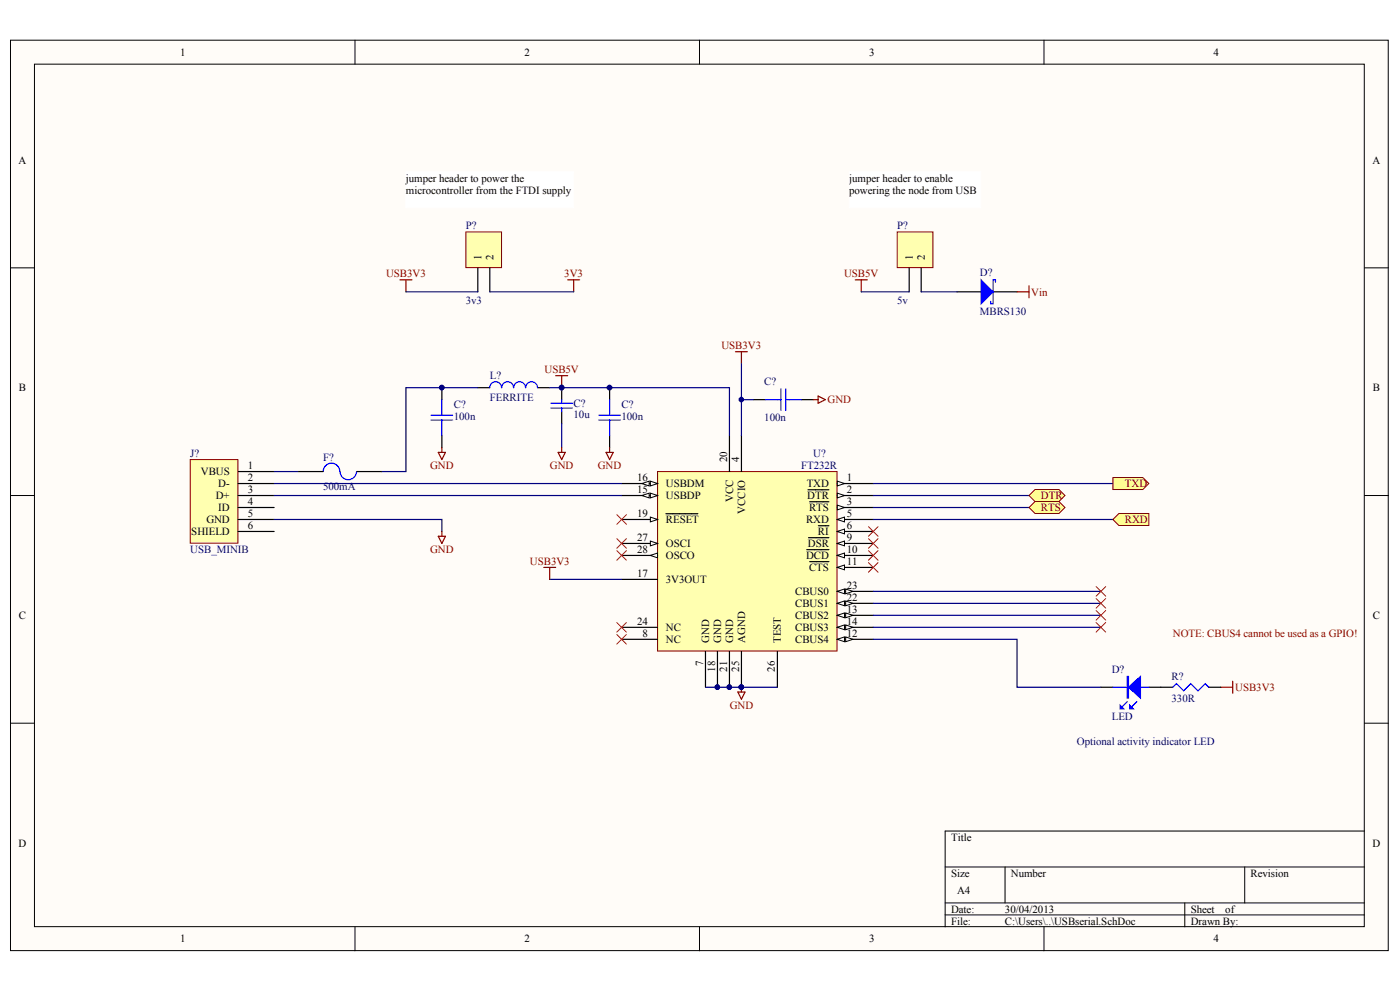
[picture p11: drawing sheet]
<svg xmlns="http://www.w3.org/2000/svg" width="288mm" height="204mm" viewBox="0 0 288 204" stroke-linecap="round" stroke-linejoin="round" font-family="sans-serif">
<defs><g id="words">
<g font-size="2.2">
<text x="37" y="11.5">1</text>
<text x="107.9" y="11.5">2</text>
<text x="178.7" y="11.5">3</text>
<text x="249.5" y="11.5">4</text>
<text x="3.8" y="33.6">A</text>
<text x="282.2" y="33.6">A</text>
<text x="83.5" y="37.3">jumper header to power the</text>
<text x="83.5" y="39.8">microcontroller from the FTDI supply</text>
<text x="174.6" y="37.3">jumper header to enable</text>
<text x="174.6" y="39.8">powering the node from USB</text>
<text x="99" y="53.3" transform="rotate(-90 99 53.3)">1</text>
<text x="101.5" y="53.3" transform="rotate(-90 101.5 53.3)">2</text>
<text x="187.7" y="53.3" transform="rotate(-90 187.7 53.3)">1</text>
<text x="190.1" y="53.3" transform="rotate(-90 190.1 53.3)">2</text>
<text x="3.9" y="80.4">B</text>
<text x="282.3" y="80.4">B</text>
<text x="149.5" y="94.9" transform="rotate(-90 149.5 94.9)">20</text>
<text x="152" y="94.9" transform="rotate(-90 152 94.9)">4</text>
<text x="41.3" y="97.7">VBUS</text>
<text x="44.9" y="100.1">D-</text>
<text x="50.9" y="101.4">3</text>
<text x="50.9" y="98.9">2</text>
<text x="50.9" y="96.4">1</text>
<text x="131" y="98.9">16</text>
<text x="131" y="101.4">15</text>
<text x="136.9" y="100.1">USBDM</text>
<text x="165.9" y="100.1">TXD</text>
<text x="174.1" y="98.9">1</text>
<text x="174.1" y="101.4">2</text>
<text x="42.4" y="107.5">GND</text>
<text x="44.4" y="102.6">D+</text>
<text x="44.9" y="105.1">ID</text>
<text x="50.9" y="103.8">4</text>
<text x="50.9" y="106.3">5</text>
<text x="131" y="106.3">19</text>
<text x="136.9" y="102.6">USBDP</text>
<text x="136.9" y="107.5">RESET</text>
<text x="150.7" y="103.2" transform="rotate(-90 150.7 103.2)">VCC</text>
<text x="153.2" y="105.6" transform="rotate(-90 153.2 105.6)">VCCIO</text>
<text x="165.7" y="107.5">RXD</text>
<text x="166" y="102.6">DTR</text>
<text x="166.4" y="105.1">RTS</text>
<text x="174.1" y="106.3">5</text>
<text x="174.1" y="103.8">3</text>
<text x="39.3" y="110">SHIELD</text>
<text x="50.9" y="108.8">6</text>
<text x="131" y="111.2">27</text>
<text x="131" y="113.7">28</text>
<text x="136.9" y="112.5">OSCI</text>
<text x="166.1" y="112.5">DSR</text>
<text x="168.2" y="110">RI</text>
<text x="174.1" y="111.2">9</text>
<text x="174.1" y="113.7">10</text>
<text x="174.1" y="108.8">6</text>
<text x="131" y="118.6">17</text>
<text x="136.9" y="114.9">OSCO</text>
<text x="136.9" y="119.9">3V3OUT</text>
<text x="165.7" y="114.9">DCD</text>
<text x="166.4" y="117.4">CTS</text>
<text x="174.1" y="116.2">11</text>
<text x="163.5" y="122.3">CBUS0</text>
<text x="163.5" y="124.8">CBUS1</text>
<text x="174.1" y="121.1">23</text>
<text x="174.1" y="123.5">22</text>
<text x="3.9" y="127.3">C</text>
<text x="131" y="128.5">24</text>
<text x="132.1" y="130.9">8</text>
<text x="136.9" y="129.7">NC</text>
<text x="163.5" y="127.3">CBUS2</text>
<text x="163.5" y="129.7">CBUS3</text>
<text x="174.1" y="126">13</text>
<text x="174.1" y="128.5">14</text>
<text x="174.1" y="130.9">12</text>
<text x="282.3" y="127.3">C</text>
<text x="136.9" y="132.2">NC</text>
<text x="144.6" y="137" transform="rotate(-90 144.6 137)">7</text>
<text x="145.8" y="132.2" transform="rotate(-90 145.8 132.2)">GND</text>
<text x="148.3" y="132.2" transform="rotate(-90 148.3 132.2)">GND</text>
<text x="150.7" y="132.2" transform="rotate(-90 150.7 132.2)">GND</text>
<text x="153.2" y="132.2" transform="rotate(-90 153.2 132.2)">AGND</text>
<text x="160.6" y="132.2" transform="rotate(-90 160.6 132.2)">TEST</text>
<text x="163.5" y="132.2">CBUS4</text>
<text x="147" y="138.1" transform="rotate(-90 147 138.1)">18</text>
<text x="149.5" y="138.1" transform="rotate(-90 149.5 138.1)">21</text>
<text x="152" y="138.1" transform="rotate(-90 152 138.1)">25</text>
<text x="159.4" y="138.1" transform="rotate(-90 159.4 138.1)">26</text>
<text x="195.6" y="172.8">Title</text>
<text x="3.8" y="174">D</text>
<text x="282.2" y="174">D</text>
<text x="195.6" y="180.2">Size</text>
<text x="196.8" y="183.9">A4</text>
<text x="207.9" y="180.2">Number</text>
<text x="257.2" y="180.2">Revision</text>
<text x="195.6" y="187.6">Date:</text>
<text x="195.6" y="190">File:</text>
<text x="206.6" y="187.6">30/04/2013</text>
<text x="206.6" y="190">C:\Users\..\USBserial.SchDoc</text>
<text x="244.8" y="187.6">Sheet</text>
<text x="244.8" y="190">Drawn By:</text>
<text x="252" y="187.6">of</text>
<text x="37" y="193.7">1</text>
<text x="107.9" y="193.7">2</text>
<text x="178.7" y="193.7">3</text>
<text x="249.5" y="193.7">4</text>
</g>
<g font-size="2.2" fill="#000080">
<text x="95.8" y="47.2">P?</text>
<text x="184.5" y="47.2">P?</text>
<text x="201.5" y="56.8">D?</text>
<text x="95.8" y="62.5">3v3</text>
<text x="184.5" y="62.5">5v</text>
<text x="201.5" y="64.7">MBRS130</text>
<text x="100.7" y="78">L?</text>
<text x="93.3" y="83.9">C?</text>
<text x="100.7" y="82.4">FERRITE</text>
<text x="117.9" y="83.7">C?</text>
<text x="127.8" y="83.9">C?</text>
<text x="157.2" y="79.2">C?</text>
<text x="93.3" y="86.4">100n</text>
<text x="117.9" y="85.9">10u</text>
<text x="127.8" y="86.4">100n</text>
<text x="157.2" y="86.6">100n</text>
<text x="39.1" y="94">J?</text>
<text x="66.5" y="94.7">F?</text>
<text x="167.2" y="94">U?</text>
<text x="66.5" y="100.7">500mA</text>
<text x="164.8" y="96.4">FT232R</text>
<text x="39.1" y="113.7">USB_MINIB</text>
<text x="228.6" y="138.3">D?</text>
<text x="240.9" y="139.8">R?</text>
<text x="228.6" y="147.9">LED</text>
<text x="240.9" y="144.2">330R</text>
<text x="221.5" y="153.1">Optional activity indicator LED</text>
</g>
<g font-size="2.2" fill="#800000">
<text x="79.4" y="57">USB3V3</text>
<text x="116" y="57">3V3</text>
<text x="173.6" y="57">USB5V</text>
<text x="212.1" y="60.7">Vin</text>
<text x="148.4" y="71.8">USB3V3</text>
<text x="112" y="76.7">USB5V</text>
<text x="231.3" y="100.1">TXD</text>
<text x="214" y="102.6">DTR</text>
<text x="214" y="105.1">RTS</text>
<text x="231.3" y="107.5">RXD</text>
<text x="109" y="116.2">USB3V3</text>
<text x="241.2" y="130.9">NOTE: CBUS4 cannot be used as a GPIO!</text>
<text x="254" y="142">USB3V3</text>
</g>
<g font-size="2.2" fill="#7f0000">
<text x="170.2" y="82.9">GND</text>
<text x="88.5" y="96.4">GND</text>
<text x="113.1" y="96.4">GND</text>
<text x="122.9" y="96.4">GND</text>
<text x="88.5" y="113.7">GND</text>
<text x="150" y="145.7">GND</text>
</g>
</g></defs>
<g fill="#fffcf8" stroke="#000" stroke-width=".21">
<path d="M2.2 8.3h283.3v187.1h-283.3z"/>
<path d="M7.1 13.2h273.4v177.3h-273.4z"/>
</g>
<g fill="none" stroke="#000" stroke-width=".21">
<path d="M73 8.3v4.9M143.8 8.3v4.9M214.7 8.3v4.9M2.2 55.1h4.9M280.6 55.1h4.9M2.2 101.9h4.9M280.6 101.9h4.9M2.2 148.7h4.9M280.6 148.7h4.9M194.3 178.2h86.3M206.7 178.2v7.4M255.9 178.2v7.4"/>
<path d="M280.6 170.8h-86.3v19.7M73 190.5v4.9M143.8 190.5v4.9M194.3 185.6h86.3M194.3 188.1h86.3M214.7 190.5v4.9M243.6 185.6v4.9"/>
</g>
<path d="M135.2 96.9h36.9v36.9h-36.9z" fill="#ffffb0" stroke="#800000" stroke-width=".21"/>
<path d="M127.8 99.4h7.4M150 89.5v7.4M152.5 89.5v7.4" fill="none" stroke="#000" stroke-width=".25"/>
<g fill="#fffcf8" stroke="#000" stroke-width=".21">
<path d="M133.7 98.9l1.5 .5-1.5 .5z"/>
<path d="M132 99.4l1.5-.5v1z"/>
</g>
<path d="M127.8 101.9h7.4" fill="none" stroke="#000" stroke-width=".25"/>
<g fill="#fffcf8" stroke="#000" stroke-width=".21">
<path d="M133.7 101.4l1.5 .5-1.5 .4z"/>
<path d="M132 101.9l1.5-.5v.9z"/>
</g>
<path d="M172.2 99.4h7.4M127.8 131.4h7.4M145.1 133.9v7.4M147.5 133.9v7.4M150 133.9v7.4M152.5 133.9v7.4" fill="none" stroke="#000" stroke-width=".25"/>
<g fill="#000080" stroke="#000080" stroke-width=".21">
<circle cx="152.4" cy="141.2" r=".47"/>
<circle cx="150" cy="141.2" r=".47"/>
<circle cx="147.5" cy="141.2" r=".47"/>
</g>
<path d="M172.2 98.9l1.4 .5-1.4 .5z" fill="#fffcf8" stroke="#000" stroke-width=".21"/>
<path d="M172.2 106.8h7.4" fill="none" stroke="#000" stroke-width=".25"/>
<path d="M172.2 106.8l1.4-.5v1z" fill="#fffcf8" stroke="#000" stroke-width=".21"/>
<path d="M172.2 104.3h7.4" fill="none" stroke="#000" stroke-width=".25"/>
<path d="M172.2 103.8l1.4 .5-1.4 .5z" fill="#fffcf8" stroke="#000" stroke-width=".21"/>
<path d="M166.5 103.1h3.9M172.2 116.6h7.4" fill="none" stroke="#000" stroke-width=".25"/>
<path d="M172.2 116.6l1.4-.5v1z" fill="#fffcf8" stroke="#000" stroke-width=".21"/>
<path d="M166.5 115.5h3.9M172.2 101.9h7.4" fill="none" stroke="#000" stroke-width=".25"/>
<path d="M172.2 101.4l1.4 .5-1.4 .4z" fill="#fffcf8" stroke="#000" stroke-width=".21"/>
<path d="M166.1 100.7h4.3M172.2 111.7h7.4" fill="none" stroke="#000" stroke-width=".25"/>
<path d="M172.2 111.7l1.4-.5v1z" fill="#fffcf8" stroke="#000" stroke-width=".21"/>
<path d="M166.2 110.5h4.2M172.2 114.2h7.4" fill="none" stroke="#000" stroke-width=".25"/>
<path d="M172.2 114.2l1.4-.5v1z" fill="#fffcf8" stroke="#000" stroke-width=".21"/>
<path d="M165.9 113h4.5M172.2 109.2h7.4" fill="none" stroke="#000" stroke-width=".25"/>
<path d="M172.2 109.2l1.4-.4v.9z" fill="#fffcf8" stroke="#000" stroke-width=".21"/>
<path d="M168.3 108.1h2.1M172.2 121.6h7.4" fill="none" stroke="#000" stroke-width=".25"/>
<g fill="#fffcf8" stroke="#000" stroke-width=".21">
<path d="M172.2 121.6l1.4-.5v1z"/>
<path d="M173.9 121.1l1.5 .5-1.5 .5z"/>
</g>
<path d="M127.8 106.8h7.4M159.8 133.9v7.4" fill="none" stroke="#000" stroke-width=".25"/>
<path d="M133.7 106.3l1.5 .5-1.5 .5z" fill="#fffcf8" stroke="#000" stroke-width=".21"/>
<path d="M127.8 111.7h7.4M136.9 105.6h6.6M127.8 128.9h7.4" fill="none" stroke="#000" stroke-width=".25"/>
<path d="M133.7 111.2l1.5 .5-1.5 .5z" fill="#fffcf8" stroke="#000" stroke-width=".21"/>
<path d="M127.8 114.2h7.4" fill="none" stroke="#000" stroke-width=".25"/>
<path d="M133.7 114.2l1.5-.5v1z" fill="#fffcf8" stroke="#000" stroke-width=".21"/>
<path d="M127.8 119.1h7.4M172.2 124h7.4" fill="none" stroke="#000" stroke-width=".25"/>
<g fill="#fffcf8" stroke="#000" stroke-width=".21">
<path d="M172.2 124l1.4-.5v1z"/>
<path d="M173.9 123.5l1.5 .5-1.5 .5z"/>
</g>
<path d="M172.2 126.5h7.4" fill="none" stroke="#000" stroke-width=".25"/>
<g fill="#fffcf8" stroke="#000" stroke-width=".21">
<path d="M172.2 126.5l1.4-.5v1z"/>
<path d="M173.9 126l1.5 .5-1.5 .5z"/>
</g>
<path d="M172.2 128.9h7.4" fill="none" stroke="#000" stroke-width=".25"/>
<g fill="#fffcf8" stroke="#000" stroke-width=".21">
<path d="M172.2 128.9l1.4-.4v.9z"/>
<path d="M173.9 128.5l1.5 .4-1.5 .5z"/>
</g>
<path d="M172.2 131.4h7.4" fill="none" stroke="#000" stroke-width=".25"/>
<g fill="#fffcf8" stroke="#000" stroke-width=".21">
<path d="M172.2 131.4l1.4-.5v1z"/>
<path d="M173.9 130.9l1.5 .5-1.5 .5z"/>
</g>
<g fill="#000080" stroke="#000080" stroke-width=".21">
<circle cx="152.4" cy="141.2" r=".47"/>
<circle cx="150" cy="141.2" r=".47"/>
<circle cx="147.5" cy="141.2" r=".47"/>
<circle cx="115.5" cy="79.7" r=".47"/>
<circle cx="90.8" cy="79.7" r=".47"/>
<circle cx="125.3" cy="79.7" r=".47"/>
</g>
<path d="M114.3 77.2h2.4M115.5 77.2v2.5M151.2 72.3h2.5M152.5 72.3v2.5M111.8 116.6h2.5M113 116.6v2.5" fill="none" stroke="#800000" stroke-width=".25"/>
<path d="M90.9 79.7v2.5M98.2 79.7h2.5M110.6 79.7h2.4M115.5 79.7v2.5M125.3 79.7v2.5M90.9 89.5v2.5M115.5 84.6v2.5M125.3 89.5v2.5M154.9 82.2h2.5M164.8 82.2h2.4" fill="none" stroke="#000" stroke-width=".25"/>
<g fill="none" stroke="#00f" stroke-width=".25">
<path d="M103.1 79.7a1.21 1.21 0 0 0-1.2-1.2 1.21 1.21 0 0 0-1.2 1.2M105.6 79.7a1.21 1.21 0 0 0-1.2-1.2 1.21 1.21 0 0 0-1.2 1.2M108.1 79.7a1.21 1.21 0 0 0-1.3-1.2 1.21 1.21 0 0 0-1.2 1.2M110.5 79.7a1.21 1.21 0 0 0-1.2-1.2 1.21 1.21 0 0 0-1.2 1.2M160.6 79.9v4.5M161.6 79.9v4.5M88.6 86.3h4.5M88.6 85.4h4.5M90.9 82.2v3.2M90.9 86.3v3.2M113.3 82.9h4.4M113.3 83.9h4.4"/>
<path d="M115.5 82.2v.7M115.5 83.9v.7M123.1 86.3h4.5M123.1 85.4h4.5M125.3 82.2v3.2M125.3 86.3v3.2M157.4 82.2h3.2M161.6 82.2h3.2"/>
</g>
<path d="M113 119.1h14.8M145.1 141.3h14.7" fill="none" stroke="#000080" stroke-width=".25"/>
<g fill="none" stroke="#f00" stroke-width=".21">
<path d="M126.8 113.2l2 2M126.8 110.7l2 2M126.8 105.8l2 2M128.8 113.2l-2 2M128.8 110.7l-2 2M128.8 105.8l-2 2M178.6 108.3l1.9 1.9M178.6 110.7l1.9 2M178.6 113.2l1.9 2M178.6 115.6l1.9 2M180.5 108.3l-1.9 1.9M180.5 110.7l-1.9 2"/>
<path d="M180.5 113.2l-1.9 2M180.5 115.6l-1.9 2M126.8 128l2 1.9M126.8 130.4l2 2M128.8 128l-2 1.9M128.8 130.4l-2 2"/>
</g>
<path d="M39.1 94.5h9.8v17.2h-9.8z" fill="#ffffb0" stroke="#800000" stroke-width=".21"/>
<path d="M196.8 60h4.9M204.2 60h4.9M49 99.4h7.4M49 96.9h7.4M61.3 96.9h5.2M73.4 96.9h5.1M49 104.3h7.4M49 101.9h7.4M49 106.8h7.4M49 109.2h7.4" fill="none" stroke="#000" stroke-width=".25"/>
<path d="M98.2 79.7h-14.7v17.2h-5M113 79.7h37v9.8M56.4 99.4h71.4M56.4 96.9h4.9M115.5 87.1v4.9M179.6 99.4h49.2M56.4 106.8h34.5v2.4M56.4 101.9h71.4M179.6 101.9h32M179.6 104.3h32M179.6 106.8h49.2M179.6 121.6h46.8" fill="none" stroke="#000080" stroke-width=".25"/>
<path d="M204.7 58v-.5h-.5v4.9h-.5v-.4M66.5 96.9a1.7 1.7 0 0 1 1.7-1.7 1.7 1.7 0 0 1 1.7 1.7M69.9 96.9a1.7 1.7 0 0 0 1.7 1.7 1.7 1.7 0 0 0 1.7-1.6" fill="none" stroke="#00f" stroke-width=".25"/>
<path d="M175.9 57.5h2.4M177.1 57.5v2.5M209.1 60h2.5M211.6 58.8v2.4" fill="none" stroke="#800000" stroke-width=".25"/>
<path d="M201.7 57.5l2.5 2.5-2.5 2.4z" fill="#00f" stroke="#00f" stroke-width=".25"/>
<g fill="#ffff80" stroke="#800000" stroke-width=".21">
<path d="M228.8 98.2h6.2l1.2 1.2-1.2 1.2h-6.2z" fill-rule="evenodd"/>
<path d="M228.8 106.8l1.3-1.3h6.1v2.5h-6.1z" fill-rule="evenodd"/>
</g>
<path d="M184.5 47.7h7.3v7.3h-7.3z" fill="#ffffb0" stroke="#800000" stroke-width=".21"/>
<path d="M186.9 55.1v4.9M189.4 55.1v4.9" fill="none" stroke="#000" stroke-width=".25"/>
<path d="M177.1 60h9.8M189.4 60h7.4M179.6 131.4h29.5v9.9h17.3M179.6 128.9h46.8M179.6 126.5h46.8M179.6 124h46.8" fill="none" stroke="#000080" stroke-width=".25"/>
<path d="M90.1 93h1.5l-.7 1.5zM90.9 92v1M114.8 93h1.4l-.7 1.5zM115.5 92v1M124.6 93h1.5l-.8 1.5zM125.3 92v1M167.2 82.2h1M168.2 81.4l1.5 .8-1.5 .7zM90.1 110.2h1.5l-.7 1.5zM90.9 109.2v1M151.7 142.2h1.5l-.7 1.5zM152.5 141.3v.9" fill="none" stroke="#7f0000" stroke-width=".25"/>
<circle cx="152.4" cy="141.2" r=".47" fill="#000080" stroke="#000080" stroke-width=".21"/>
<path d="M174.6 35.4h27.1v7.3h-27.1z" fill="#fff" stroke="#fff" stroke-width=".21"/>
<g fill="#ffff80" stroke="#800000" stroke-width=".21">
<path d="M211.6 101.9l1.2-1.3h4.9l1.3 1.3-1.3 1.2h-4.9z" fill-rule="evenodd"/>
<path d="M211.6 104.3l1.2-1.2h4.9l1.3 1.2-1.3 1.2h-4.9z" fill-rule="evenodd"/>
</g>
<path d="M82.2 57.5h2.5M83.5 57.5v2.5" fill="none" stroke="#800000" stroke-width=".25"/>
<path d="M95.8 47.7h7.3v7.3h-7.3z" fill="#ffffb0" stroke="#800000" stroke-width=".21"/>
<path d="M98.2 55.1v4.9M100.7 55.1v4.9M226.4 141.3h2.4M236.2 141.3h5M248.5 141.3h2.5" fill="none" stroke="#000" stroke-width=".25"/>
<path d="M116.7 57.5h2.5M118 57.5v2.5M251 141.3h2.5M253.5 140v2.5" fill="none" stroke="#800000" stroke-width=".25"/>
<path d="M83.5 60h14.7M100.7 60h17.3M152.5 74.8v14.7M152.5 82.2h2.4" fill="none" stroke="#000080" stroke-width=".25"/>
<path d="M83.5 35.4h34.4v7.3h-34.4z" fill="#fff" stroke="#fff" stroke-width=".21"/>
<circle cx="152.4" cy="82.1" r=".47" fill="#000080" stroke="#000080" stroke-width=".21"/>
<path d="M228.8 141.3h7.4M231.8 144.2l-1 1M233.8 144.2l-1 1M241.2 141.3l.7-.8 1.5 1.5 1.4-1.5 1.5 1.5 1.5-1.5 .7 .8" fill="none" stroke="#00f" stroke-width=".25"/>
<g fill="#00f" stroke="#00f" stroke-width=".25">
<path d="M232 141.3l2.5-2.3v4.5z"/>
<path d="M230.3 145l.7 .7h-.7z"/>
<path d="M232.3 145l.7 .7h-.7z"/>
<path d="M231.8 139h.2v4.5h-.2z" fill-rule="evenodd"/>
</g>
<path d="M225.4 128l2 1.9M225.4 125.5l2 2M225.4 123l2 2M225.4 120.6l2 1.9M227.4 128l-2 1.9M227.4 125.5l-2 2M227.4 123l-2 2M227.4 120.6l-2 1.9" fill="none" stroke="#f00" stroke-width=".21"/>
<use href="#words"/>
</svg>
